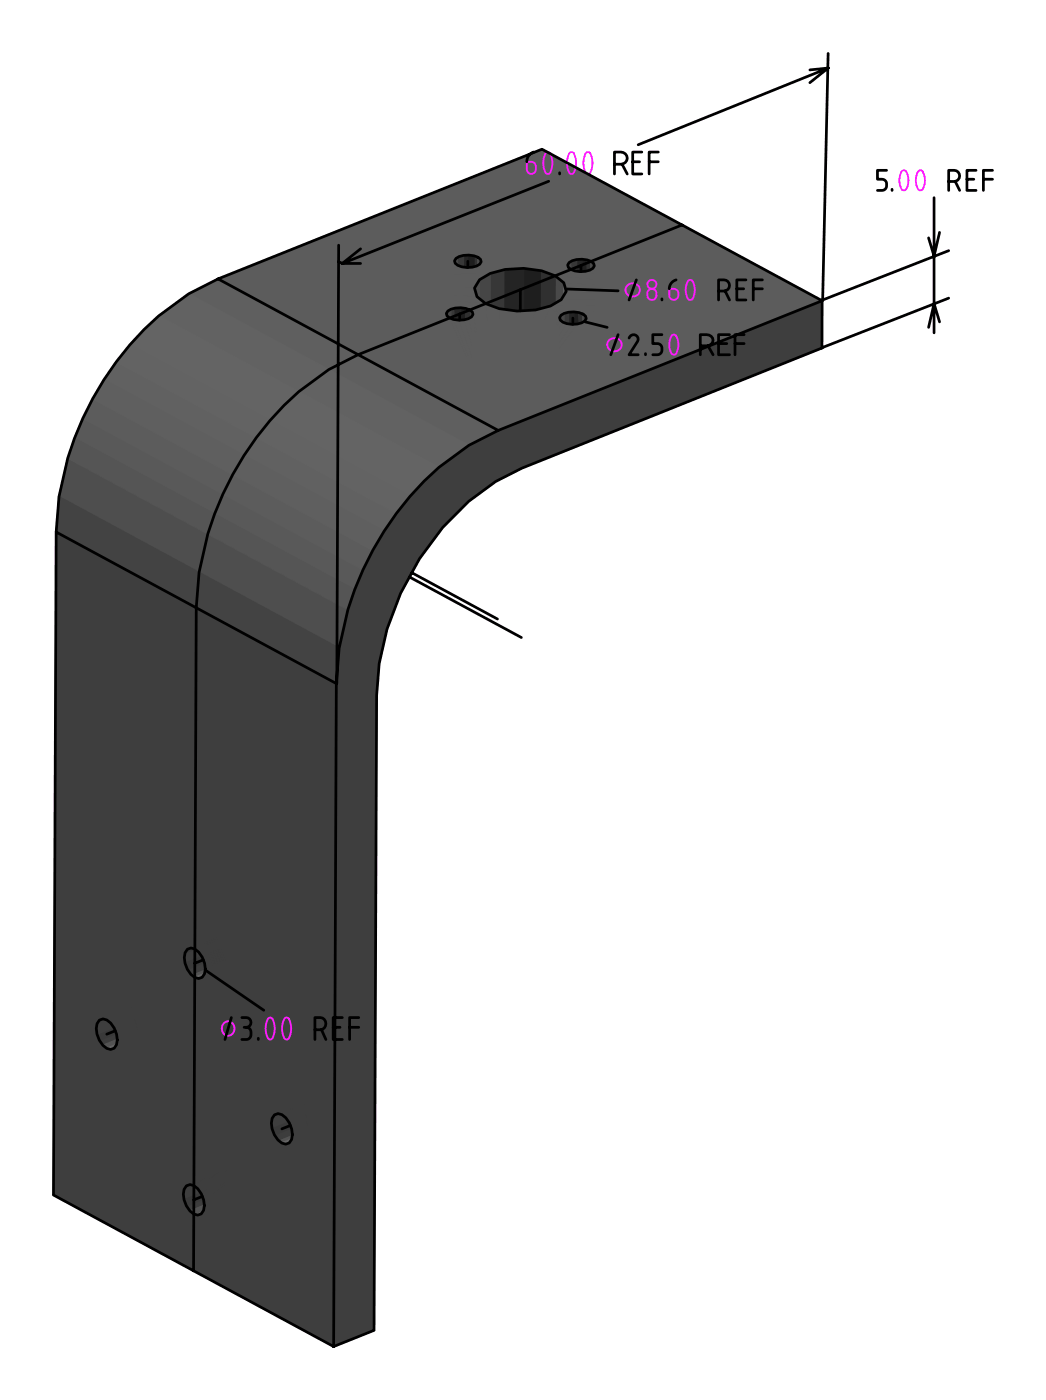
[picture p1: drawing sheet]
<svg xmlns="http://www.w3.org/2000/svg" width="98mm" height="131mm" viewBox="0 0 98 131" stroke-linecap="round" stroke-linejoin="round" font-family="sans-serif">
<g fill="#3e3e3e" stroke="#3e3e3e" stroke-width=".13">
<path d="M31.3 109.2l3.7 15.2-3.8 1.5z"/>
<path d="M34 108.1l1-.4v16.7z"/>
<path d="M31.3 109.2l2.7-1.1 1 16.3z"/>
<path d="M17.2 112.2l3.7-2 .1 .5z"/>
<path d="M17.1 111.7l3.8-1.5-3.7 2z"/>
<path d="M17.1 111.7l3.9-2-.1 .5z"/>
<path d="M17.2 111.2l3.8-1.5-3.9 2z"/>
<path d="M31.3 108.2l2.7-.1-2.7 1.1z"/>
<path d="M34 107.1l1 .6-1 .4z"/>
<path d="M34 107.1l1-.5v1.1z"/>
<path d="M31.3 108.2l2.7-1.1v1z"/>
<path d="M9 96.2l3.9-2-.1 .5z"/>
<path d="M9.1 95.7l3.8-1.5-3.9 2z"/>
<path d="M9.1 96.7l3.7-2v.5z"/>
<path d="M9 96.2l3.8-1.5-3.7 2z"/>
<path d="M25.4 104.6l3.8-1.5-3.8 1.9z"/>
<path d="M25.4 105l3.8-1.9-.1 .4z"/>
<path d="M25.4 105l3.7-1.5-3.7 2.1z"/>
<path d="M25.4 105.6l3.7-2.1 .1 .5z"/>
<path d="M31.3 101.9l2.7 5.2-2.7 1.1z"/>
<path d="M33.6 100.9l1.4 5.7-1 .5z"/>
<path d="M33.6 100.9l1.5-.6-.1 6.3z"/>
<path d="M31.3 101.9l2.3-1 .4 6.2z"/>
<path d="M20.4 93.1l.8 .7 4.2 11.8z"/>
<path d="M8.5 83.6l.3 .3 1.2 11.5z"/>
<path d="M8.5 83.6l1.5 11.8-.4-.1z"/>
<path d="M9.1 96.7l.2 .6-4.3 14.4z"/>
<path d="M17.8 91.1l.4 .3-.1 19.5z"/>
<path d="M17.3 90.7l.2 .2 .6 20z"/>
<path d="M19.3 92.3l.5 .4 5.6 12.9z"/>
<path d="M5 111.7h12.1l.1 .5z"/>
<path d="M19 112.2l12.2 13.7-12.1-13.2z"/>
<path d="M18.5 113.6l.3-.1 12.4 12.4z"/>
<path d="M22 94.4l.4 .4 3.6 9.3z"/>
<path d="M22 94.4l4 9.7-.3 .1z"/>
<path d="M11 97.2l6.2 14-6.3-13.5z"/>
<path d="M9.3 97.3l.3 .4-4.6 14z"/>
<path d="M12.9 87.2l.3 .2 4.9 23.5z"/>
<path d="M12.9 87.2l5.2 23.7-.3-.1z"/>
<path d="M17.5 90.9l.3 .2 .3 19.8z"/>
<path d="M19.1 112.7l12.1 13.2-12.2-12.7z"/>
<path d="M19 112.2l7-5.6 .3 .3z"/>
<path d="M19 112.2l7.3-5.3 4.9 19z"/>
<path d="M9 96.2l.1 .5-4.1 15z"/>
<path d="M9.1 84.1l.2 .2 1.4 11.8z"/>
<path d="M9.1 84.1l1.6 12-.4-.4z"/>
<path d="M5 111.7l12.2-.5-.1 .5z"/>
<path d="M18.7 91.8l.6 .5 6.1 13.3z"/>
<path d="M21.6 94.1l.4 .3 3.7 9.8z"/>
<path d="M21.6 94.1l4.1 10.1-.3 .4z"/>
<path d="M25.4 105.6l.3 .5-6.7 6.1z"/>
<path d="M5 111.7l12.2 .5 .2 .6z"/>
<path d="M26.7 107l.3-.1 4.2 19z"/>
<path d="M21.3 93.9l.3 .2 3.8 10.5z"/>
<path d="M21.3 93.9l4.1 10.7v.4z"/>
<path d="M5 111.7l12.4 1.1 .4 .4z"/>
<path d="M5.1 80.9l2.9 2.3 1 13z"/>
<path d="M5.1 80.9l3.9 15.3-4 15.5z"/>
<path d="M28 99.2l3.3 2.7-.1 24z"/>
<path d="M28 99.2l3.2 26.7-3.9-19.8z"/>
<path d="M9.6 97.7l.4 .3-5 13.7z"/>
<path d="M10.9 97.7l6.3 13.5-6.5-13.2z"/>
<path d="M10 98l.3 .1 6.9 13.1z"/>
<path d="M9.4 84.4l3.1 2.4 4.7 24.4z"/>
<path d="M9.4 84.4l7.8 26.8-6.2-14z"/>
<path d="M27.3 106.1l3.9 19.8-3.9-19.4z"/>
<path d="M9.3 84.3l.1 .1 1.5 12.3z"/>
<path d="M9.3 84.3l1.6 12.4-.2-.6z"/>
<path d="M18.1 113.5l.4 .1 12.7 12.3z"/>
<path d="M22.8 95.1l.3 .2 3.6 9.2z"/>
<path d="M22.8 95.1l3.9 9.4-.3-.3z"/>
<path d="M18.2 91.4l7.2 14.2-7.3 5.3z"/>
<path d="M18.8 111.6l6.6-6-6.4 6.6z"/>
<path d="M26.3 106.9l.4 .1 4.5 18.9z"/>
<path d="M23.3 95.5l4.4 3.5-.6 6z"/>
<path d="M18.5 111.2l6.9-5.6-6.6 6z"/>
<path d="M8.8 83.9l.3 .2 1.2 11.6z"/>
<path d="M8.8 83.9l1.5 11.8-.3-.3z"/>
<path d="M17.8 113.2l13.4 12.7z"/>
<path d="M19 112.2l6.7-6.1 .3 .5z"/>
<path d="M19 113.2l12.2 12.7-12.4-12.4z"/>
<path d="M23.1 95.3l.2 .2 3.8 9.5z"/>
<path d="M23.1 95.3l4 9.7-.4-.5z"/>
<path d="M5 111.7l12.8 1.5 13.4 12.7z"/>
<path d="M18.1 110.9l7.3-5.3-6.9 5.6z"/>
<path d="M20.2 93l.2 .1 5 12.5z"/>
<path d="M21.2 93.8l.1 .1 4.1 11.1z"/>
<path d="M21.2 93.8l4.2 11.2v.6z"/>
<path d="M18.2 91.4l.5 .4 6.7 13.8z"/>
<path d="M13.2 87.4l4.1 3.3 .8 20.2z"/>
<path d="M8 83.2v.1l1.1 12.4z"/>
<path d="M8 83.2l1.1 12.5-.1 .5z"/>
<path d="M9.4 84.4l1.6 12.8z"/>
<path d="M27.3 106.5l3.9 19.4-4.2-19z"/>
<path d="M27.9 99.2h.1l-.7 6.9z"/>
<path d="M27.9 99.2l-.6 6.9v-.5z"/>
<path d="M10.3 98.1l.4-.1 6.5 13.2z"/>
<path d="M12.5 86.8l.2 .2 4.7 23.9z"/>
<path d="M12.5 86.8l4.9 24.1-.2 .3z"/>
<path d="M27.7 99l.2 .2-.6 6.4z"/>
<path d="M27.7 99l-.4 6.6-.2-.6z"/>
<path d="M10 98l7.2 13.2-12.2 .5z"/>
<path d="M19.8 92.7l.4 .3 5.2 12.6z"/>
<path d="M12.7 87l.2 .2 4.9 23.6z"/>
<path d="M12.7 87l5.1 23.8-.4 .1z"/>
<path d="M8.2 83.4l.3 .2 1.1 11.7z"/>
<path d="M8.2 83.4l1.4 11.9-.3 .1z"/>
<path d="M8 83.3l.2 .1 1.1 12z"/>
<path d="M8 83.3l1.3 12.1-.2 .3z"/>
<path d="M22.4 94.8l.4 .3 3.6 9.1z"/>
<path d="M22.4 94.8l4 9.4-.4-.1z"/>
<path d="M67.9 31.7l9-3.6-9 5z"/>
<path d="M67.9 33.1l9-5z"/>
<path d="M67.9 33.1l9-5-9.1 8z"/>
<path d="M67.8 36.1l9.1-8-.1 4.4z"/>
<path d="M54.1 37.2l13.8-5.5-13.8 9z"/>
<path d="M54.1 40.8l13.8-7.7z"/>
<path d="M54.1 40.7l13.8-7.6-13.8 7.7z"/>
<path d="M54.1 40.8l13.8-7.7-13.8 8.5z"/>
<path d="M54.1 41.6l13.8-8.5-.1 3z"/>
<path d="M54.1 40.7l13.8-9v1.4z"/>
<path d="M39.7 45l1.3-1.3-3.2 7.4z"/>
<path d="M46.6 40.2l-11.4 18v-.2z"/>
<path d="M46.6 40.2l-7.4 12-4 6z"/>
<path d="M48.8 43.8l5.3-3.1v.1z"/>
<path d="M46.3 45l7.8-4.3-5.3 3.1z"/>
<path d="M37.8 51.1l-2.5 4v-1.2z"/>
<path d="M46.6 40.2l-.3 4.8-2.5 1.9z"/>
<path d="M35.3 52.5l2.5-1.4-2.5 2.2z"/>
<path d="M37.8 51.1l-2.6 6.9v-1.8z"/>
<path d="M46.6 40.2l-11.4 17.8 2.6-6.9z"/>
<path d="M35.9 49.7l-.6 1.7v-.6z"/>
<path d="M35.9 49.7l1.9 1.4-2.5 .3z"/>
<path d="M48.8 43.8l5.3-3v.8z"/>
<path d="M35.2 62.2l.2-.1-.2 2.9z"/>
<path d="M37.1 48l.7 3.1-1.9-1.4z"/>
<path d="M54.1 37.2v3.5l-7.8 4.3z"/>
<path d="M46.6 40.2l7.5-3-7.8 7.8z"/>
<path d="M35.3 53.3l2.5-2.2-2.5 2.8z"/>
<path d="M39.2 52.2l-4 6.4v-.4z"/>
<path d="M39.2 52.2l-1.7 3.3-2.3 3.1z"/>
<path d="M37.5 55.5l-2.3 4.3v-1.2z"/>
<path d="M37.5 55.5l-1.3 3.3-1 1z"/>
<path d="M35.3 51.4l2.5-.3-2.5 1.4z"/>
<path d="M43.8 41.6l2.8-1.4-8.8 10.9z"/>
<path d="M36.2 58.8l-1 3.4v-2.4z"/>
<path d="M36.2 58.8l-.8 3.3-.2 .1z"/>
<path d="M41 43.7l2.8-2.1-6 9.5z"/>
<path d="M37.8 51.1l-2.6 5.1 .1-1.1z"/>
<path d="M38.3 46.4l-.5 4.7-.7-3.1z"/>
<path d="M46.6 40.2l-2.8 6.7-2.4 2.4z"/>
<path d="M39.7 45l-1.9 6.1 .5-4.7z"/>
<path d="M46.6 40.2l-5.2 9.1-2.2 2.9z"/>
<path d="M17.2 89.5l3.9-1.9-.1 .4z"/>
<path d="M17.3 89.1l3.8-1.5-3.9 1.9z"/>
<path d="M17.3 90.1l3.7-2.1 .1 .6z"/>
<path d="M17.2 89.5l3.8-1.5-3.7 2.1z"/>
<path d="M35.3 55.1l-3.9 8.8 .3-3.3z"/>
<path d="M35.2 58v.2l-3.8 5.7z"/>
<path d="M35.3 53.9v1.2l-3.6 5.5z"/>
<path d="M35.3 53.9l-3.6 6.7 .8-3.6z"/>
<path d="M35.3 52.5v.8l-2.1 1.8z"/>
<path d="M33.9 53.3l1.4-.8-2.1 2.6z"/>
<path d="M35.2 56.2v1.8l-3.8 5.9z"/>
<path d="M35.3 50.8v.6l-.4 .1z"/>
<path d="M31.4 63.9l3.7 36.4-1.5 .6z"/>
<path d="M31.4 63.9l3.8 1.1-.1 35.3z"/>
<path d="M31.4 63.9l3.8-1.7v2.8z"/>
<path d="M31.4 63.9l2.2 37-2.3 1z"/>
<path d="M35.3 53.3v.6l-2.8 3.1z"/>
<path d="M33.2 55.1l2.1-1.8-2.8 3.7z"/>
<path d="M35.2 58.2v.4l-3.8 5.3z"/>
<path d="M35.2 58.6v1.2l-3.8 4.1z"/>
<path d="M35.3 51.4v1.1l-1.4 .8z"/>
<path d="M34.9 51.5l.4-.1-1.4 1.9z"/>
<path d="M35.2 59.8v2.4l-3.8 1.7z"/>
<path d="M35.3 55.1l-.1 1.1-3.8 7.7z"/>
<path d="M5.3 49.8l15.9 44-2.1-3.7z"/>
<path d="M5.3 49.8l3.5 34.1-.3-.3z"/>
<path d="M5.3 49.8l12.6 38.8-.4 .2z"/>
<path d="M17.3 90.1l.2 .8-.2-.2z"/>
<path d="M17.3 90.1l.2 .8z"/>
<path d="M18.9 91.4l.9 1.3-.5-.4z"/>
<path d="M19.1 91.1l.7 1.6-.9-1.3z"/>
<path d="M5.3 49.8l12 39.3-.1 .4z"/>
<path d="M5.3 49.8l17.1 45-.4-.4z"/>
<path d="M5.3 49.8l7.9 37.6-.3-.2z"/>
<path d="M17.5 90.6l.3 .5-.3-.2z"/>
<path d="M5.3 49.8l12.9 38.9-.3-.1z"/>
<path d="M5.3 49.8l4 34.5-.2-.2z"/>
<path d="M18.6 91.5l.7 .8-.6-.5z"/>
<path d="M18.6 91.5l.3-.1 .4 .9z"/>
<path d="M5.3 49.8l12.2 39-.2 .3z"/>
<path d="M5.3 49.8l16.7 44.6-.4-.3z"/>
<path d="M5.3 49.8l16.3 44.3-.3-.2z"/>
<path d="M5.3 49.8l2.7 33.4-2.9-2.3z"/>
<path d="M31.4 63.9l-.1 38-3.3-2.7z"/>
<path d="M5.3 49.8l13.8 40.3z"/>
<path d="M5.3 49.8l11.9 39.7 .1 .6z"/>
<path d="M5.3 49.8l7.2 37-3.1-2.4z"/>
<path d="M5.3 49.8l4.1 34.6-.1-.1z"/>
<path d="M5.3 49.8l13.6 39.7-.3-.5z"/>
<path d="M5.3 49.8l17.8 45.5-.3-.2z"/>
<path d="M5.3 49.8l22.4 49.2-4.4-3.5z"/>
<path d="M5.3 49.8l26.1 14.1-3.7 35.1z"/>
<path d="M5.3 49.8l3.8 34.3-.3-.2z"/>
<path d="M5.3 49.8l18 45.7-.2-.2z"/>
<path d="M19.2 90.6l1.2 2.5-.2-.1z"/>
<path d="M19.1 90.1l1.3 3-1.2-2.5z"/>
<path d="M5.3 49.8l16 44.1-.1-.1z"/>
<path d="M18.2 91.4l.4 .1 .1 .3z"/>
<path d="M5.3 49.8l12 40.9-4.1-3.3z"/>
<path d="M5.3 49.8l12 40.3v.6z"/>
<path d="M5.3 49.8l2.7 33.5v-.1z"/>
<path d="M5.3 49.8l13.3 39.2-.4-.3z"/>
<path d="M5.3 49.8l4.1 34.6z"/>
<path d="M31.4 63.9l-3.4 35.3h-.1z"/>
<path d="M5.3 49.8l7.4 37.2-.2-.2z"/>
<path d="M31.4 63.9l-3.5 35.3-.2-.2z"/>
<path d="M19.1 91.1l1.1 1.9-.4-.3z"/>
<path d="M19.2 90.6l1 2.4-1.1-1.9z"/>
<path d="M5.3 49.8l7.6 37.4-.2-.2z"/>
<path d="M5.3 49.8l3.2 33.8-.3-.2z"/>
<path d="M5.3 49.8l2.9 33.6-.2-.1z"/>
<path d="M5.3 49.8l17.5 45.3-.4-.3z"/>
<path d="M19.1 90.1l2.1 3.7-.8-.7z"/>
</g>
<g fill="#797979" stroke="#797979" stroke-width=".13">
<path d="M18.5 113.6l3.8-1.5z"/>
<path d="M18.8 113.5l3.8-1.5z"/>
<path d="M26.7 107l3.8-1.5z"/>
<path d="M27 106.9l3.8-1.5z"/>
<path d="M10.3 98.1l3.8-1.5z"/>
<path d="M10.7 98l3.8-1.5z"/>
<path d="M18.6 91.5l3.7-1.5z"/>
<path d="M18.9 91.4l3.8-1.5z"/>
</g>
<g fill="#393939" stroke="#393939" stroke-width=".13">
<path d="M17.2 111.2l4-1.8-.2 .3z"/>
<path d="M17.4 110.9l3.8-1.5-4 1.8z"/>
<path d="M17.2 112.2l3.8-1.5-3.6 2.1z"/>
<path d="M17.4 112.8l3.6-2.1 .2 .5z"/>
<path d="M9.1 95.7l4-1.8-.2 .3z"/>
<path d="M9.3 95.4l3.8-1.5-4 1.8z"/>
<path d="M9.3 97.3l3.5-2.1 .3 .6z"/>
<path d="M9.1 96.7l3.7-1.5-3.5 2.1z"/>
<path d="M25.7 104.2l3.7-1.5-4 1.9z"/>
<path d="M25.4 104.6l4-1.9-.2 .4z"/>
<path d="M25.4 105.6l3.8-1.6-3.5 2.1z"/>
<path d="M25.7 106.1l3.5-2.1 .2 .6z"/>
<path d="M17.3 90.1l3.8-1.5-3.6 2z"/>
<path d="M17.5 90.6l3.6-2 .2 .5z"/>
<path d="M17.3 89.1l4-1.9-.2 .4z"/>
<path d="M17.5 88.8l3.8-1.6-4 1.9z"/>
</g>
<g fill="#3d3d3d" stroke="#3d3d3d" stroke-width=".13">
<path d="M17.4 112.8l3.8-1.6-3.4 2z"/>
<path d="M17.8 113.2l3.4-2 .3 .5z"/>
<path d="M9.3 97.3l3.8-1.5-3.5 1.9z"/>
<path d="M9.6 97.7l3.5-1.9 .3 .4z"/>
<path d="M25.7 106.1l3.7-1.5-3.4 2z"/>
<path d="M26 106.6l3.4-2 .4 .5z"/>
<path d="M17.8 91.1l3.5-2 .3 .5z"/>
<path d="M17.5 90.6l3.8-1.5-3.5 2z"/>
</g>
<g fill="#686868" stroke="#686868" stroke-width=".13">
<path d="M18.5 113.6l3.4-1.6 .4 .1z"/>
<path d="M18.1 113.5l3.8-1.5-3.4 1.6z"/>
<path d="M10.3 98.1l3.5-1.6 .3 .1z"/>
<path d="M10 98l3.8-1.5-3.5 1.6z"/>
<path d="M26.7 107l3.4-1.6 .4 .1z"/>
<path d="M26.3 106.9l3.8-1.5-3.4 1.6z"/>
<path d="M18.2 91.4l3.8-1.5-3.4 1.6z"/>
<path d="M18.6 91.5l3.4-1.6 .3 .1z"/>
</g>
<g fill="#545454" stroke="#545454" stroke-width=".13">
<path d="M18.1 113.5l3.4-1.8 .4 .3z"/>
<path d="M17.8 113.2l3.7-1.5-3.4 1.8z"/>
<path d="M9.6 97.7l3.8-1.5-3.4 1.8z"/>
<path d="M10 98l3.4-1.8 .4 .3z"/>
<path d="M26 106.6l3.8-1.5-3.5 1.8z"/>
<path d="M26.3 106.9l3.5-1.8 .3 .3z"/>
<path d="M18.2 91.4l3.4-1.8 .4 .3z"/>
<path d="M17.8 91.1l3.8-1.5-3.4 1.8z"/>
</g>
<g fill="#5f5f5f" stroke="#5f5f5f" stroke-width=".13">
<path d="M55.5 24.6v4.7v-.2z"/>
<path d="M55.5 24.6l.1 .3-.1 4.4z"/>
<path d="M44.9 24.2l.1 4.7-.1-.2z"/>
<path d="M44.9 24.2l.1 .3v4.4z"/>
<path d="M52.7 26.4l.2 5.3-.2-.8z"/>
<path d="M52.7 26.4l.2 .8v4.5z"/>
<path d="M54.7 29.6l.1 .2v4.4z"/>
<path d="M54.7 29.6l.1 4.6-.1-.2z"/>
<path d="M17.6 27.5l2.8-1.4 12.3 6.7z"/>
<path d="M17.6 27.5l13.4 5.9-1.5 .5z"/>
<path d="M17.6 27.5l15.1 5.3-1.7 .6z"/>
<path d="M44.2 29.2v.2v4.4z"/>
<path d="M44.2 29.2v4.6l-.1-.2z"/>
<path d="M31 33.4l1.7-.6 13.9 7.4z"/>
<path d="M29.5 33.9l1.5-.5 15.6 6.8z"/>
<path d="M29.5 33.9l17.1 6.3-2.8 1.4z"/>
<path d="M9.7 35.5l26.2 14.2-16.5-7.5z"/>
<path d="M19.4 42.2l16.5 7.5-.6 1.1z"/>
<path d="M9.7 35.5l9.7 6.7-10.3-5.6z"/>
<path d="M9.1 36.6l10.3 5.6-10.7-4.9z"/>
<path d="M19.4 42.2l15.9 8.6-.4 .7z"/>
<path d="M8.7 37.3l10.7 4.9 15.5 9.3z"/>
</g>
<g fill="#1e1e1e" stroke="#1e1e1e" stroke-width=".13">
<path d="M54.4 24.2l.5 .1v4.4z"/>
<path d="M54.4 24.2l.5 4.5h-.5z"/>
<path d="M43.8 23.9l.5 4.4h-.5z"/>
<path d="M43.8 23.9h.5v4.4z"/>
<path d="M49 25.1l1.6 .2v4.4z"/>
<path d="M49 25.1l1.6 4.6-1.7-.2z"/>
<path d="M53.7 29.2h.4v4.5z"/>
<path d="M53.7 29.2l.4 4.5-.5-.1z"/>
<path d="M43.1 28.8h.5l-.1 4.5z"/>
<path d="M43.1 28.8l.4 4.5-.5-.1z"/>
</g>
<g fill="#454545" stroke="#454545" stroke-width=".13">
<path d="M53.2 24.5l.3 4.3-.3 .2z"/>
<path d="M53.2 24.5l.3-.1v4.4z"/>
<path d="M42.6 24.2l.3-.2v4.4z"/>
<path d="M42.6 24.2l.3 4.2-.3 .2z"/>
<path d="M44.8 26.2l1 3.8-1 .6z"/>
<path d="M44.8 26.2l1-.6v4.4z"/>
<path d="M52.5 29.5l.2-.2v4.4z"/>
<path d="M52.5 29.5l.2 4.2-.3 .2z"/>
<path d="M41.9 29.1l.2 4.2-.3 .2z"/>
<path d="M41.9 29.1l.3-.2-.1 4.4z"/>
</g>
<g fill="#303030" stroke="#303030" stroke-width=".13">
<path d="M54.9 24.3l.4 .1-.1 4.5z"/>
<path d="M54.9 24.3l.3 4.6-.3-.2z"/>
<path d="M44.3 23.9l.4 4.6-.4-.2z"/>
<path d="M44.3 23.9l.4 .2v4.4z"/>
<path d="M50.6 25.3l1.3 .5v4.4z"/>
<path d="M50.6 25.3l1.3 4.9-1.3-.5z"/>
<path d="M54.1 29.2l.4 .2v4.4z"/>
<path d="M54.1 29.2l.4 4.6-.4-.1z"/>
<path d="M43.6 28.8l.3 .2v4.4z"/>
<path d="M43.6 28.8l.3 4.6-.4-.1z"/>
</g>
<g fill="#4e4e4e" stroke="#4e4e4e" stroke-width=".13">
<path d="M53.2 24.5v4.5l-.1-4.2z"/>
<path d="M53.1 24.8l.1 4.2-.1 .2z"/>
<path d="M42.5 24.4l.1 4.2-.1 .2z"/>
<path d="M42.6 24.2v4.4l-.1-4.2z"/>
<path d="M44.4 26.9l.4 3.7-.5 .8z"/>
<path d="M44.8 26.2v4.4l-.4-3.7z"/>
<path d="M52.4 31v2.9l-.1 .2z"/>
<path d="M52.5 29.5l-.1 1.5v-1.4z"/>
<path d="M52.5 29.5l-.1 4.4v-2.9z"/>
<path d="M52.3 29.7v4.4z"/>
<path d="M52.4 29.6v1.4z"/>
<path d="M52.4 31l-.1 3.1z"/>
<path d="M41.9 29.1l-.1 4.4-.1-4.2z"/>
<path d="M41.7 29.3l.1 4.2-.1 .2z"/>
<path d="M6.3 42.8l26.2 14.2-27-10.6z"/>
<path d="M5.5 46.4l27 10.6-.8 3.6z"/>
</g>
<g fill="#4a4a4a" stroke="#4a4a4a" stroke-width=".13">
<path d="M55.3 24.4l.2 .2v4.5z"/>
<path d="M55.3 24.4l.2 4.7-.3-.2z"/>
<path d="M51.9 25.8l.8 5.1-.8-.7z"/>
<path d="M51.9 25.8l.8 .6v4.5z"/>
<path d="M44.7 24.1l.2 .1v4.5z"/>
<path d="M44.7 24.1l.2 4.6-.2-.2z"/>
<path d="M54.5 29.4l.2 .2v4.4z"/>
<path d="M54.5 29.4l.2 4.6-.2-.2z"/>
<path d="M43.9 29l.2 4.6-.2-.2z"/>
<path d="M43.9 29l.3 .2-.1 4.4z"/>
</g>
<g fill="#242424" stroke="#242424" stroke-width=".13">
<path d="M53.9 24.3l.5 4.4h-.5z"/>
<path d="M53.9 24.3l.5-.1v4.5z"/>
<path d="M43.3 23.9l.5 4.4h-.5z"/>
<path d="M43.3 23.9h.5v4.4z"/>
<path d="M47.2 25.2l1.8-.1-.1 4.4z"/>
<path d="M47.2 25.2l1.7 4.3-1.7 .1z"/>
<path d="M53.1 29.2h.6l-.1 4.4z"/>
<path d="M53.1 29.2l.5 4.4h-.5z"/>
<path d="M42.6 28.8h.5l-.1 4.4z"/>
<path d="M42.6 28.8l.4 4.4h-.5z"/>
</g>
<g fill="#373737" stroke="#373737" stroke-width=".13">
<path d="M53.5 24.4l.4 4.3-.4 .1z"/>
<path d="M53.5 24.4l.4-.1v4.4z"/>
<path d="M42.9 24l.4 4.3-.4 .1z"/>
<path d="M42.9 24l.4-.1v4.4z"/>
<path d="M46.5 27.4l.7 2.2-.7 .2z"/>
<path d="M46.5 25.4l.7-.2-.7 2.2z"/>
<path d="M47.2 25.2v4.4l-.7-2.2z"/>
<path d="M45.8 25.6l.7 1.8-.7 2.6z"/>
<path d="M45.8 25.6l.7-.2v2z"/>
<path d="M46.5 27.4v2.4l-.7 .2z"/>
<path d="M52.7 29.3l.4 4.3-.4 .1z"/>
<path d="M52.7 29.3l.4-.1v4.4z"/>
<path d="M42.2 28.9l.3 4.3-.4 .1z"/>
<path d="M42.2 28.9l.4-.1-.1 4.4z"/>
</g>
<g fill="#616161" stroke="#616161" stroke-width=".13">
<path d="M9.7 35.5l11.1 5.1-.5 .6z"/>
<path d="M10.4 34.5l10.7 5.8-.3 .3z"/>
<path d="M10.4 34.5l10.4 6.1-11.1-5.1z"/>
<path d="M10.9 33.8l10.7 5.9-11.2-5.2z"/>
<path d="M10.4 34.5l11.2 5.2-.5 .6z"/>
<path d="M20.3 41.2l16.8 6.8-1.2 1.7z"/>
<path d="M21.6 39.7l15.5 8.3-16.3-7.4z"/>
<path d="M20.8 40.6l16.3 7.4-16.8-6.8z"/>
</g>
<g fill="#646464" stroke="#646464" stroke-width=".13">
<path d="M12.1 32.3l11.7 5.3-.7 .6z"/>
<path d="M12.1 32.3l12.6 4.6-.9 .7z"/>
<path d="M13.5 30.8l11.2 6.1-12.6-4.6z"/>
<path d="M13.5 30.8l1.3-1.3 11.5 6.2z"/>
<path d="M13.5 30.8l11.8 5.6-.6 .5z"/>
<path d="M13.5 30.8l12.8 4.9-1 .7z"/>
<path d="M30.8 40.9l8.9 4.1-.5 .5z"/>
<path d="M24.2 37.3l.5-.4 6.1 4z"/>
<path d="M24.7 36.9l15 8.1-8.9-4.1z"/>
<path d="M25.3 36.4l1-.7 14.7 8z"/>
<path d="M24.7 36.9l.6-.5 15.7 7.3z"/>
<path d="M24.7 36.9l16.3 6.8-1.3 1.3z"/>
<path d="M23.1 38.2l16.1 7.3-.9 .9z"/>
<path d="M23.8 37.6l.4-.3 6.6 3.6z"/>
<path d="M23.1 38.2l.7-.6 7 3.3z"/>
<path d="M23.1 38.2l7.7 2.7 8.4 4.6z"/>
</g>
<g fill="#626262" stroke="#626262" stroke-width=".13">
<path d="M14.8 29.5l12.9 5.4-1.4 .8z"/>
<path d="M14.8 29.5l14.7 4.4-1.8 1z"/>
<path d="M14.8 29.5l2.8-2 11.9 6.4z"/>
<path d="M26.3 35.7l17.5 5.9-2.8 2.1z"/>
<path d="M27.7 34.9l1.8-1 14.3 7.7z"/>
<path d="M26.3 35.7l1.4-.8 16.1 6.7z"/>
</g>
<g fill="#636363" stroke="#636363" stroke-width=".13">
<path d="M12.1 32.3l11 5.9-12.2-4.4z"/>
<path d="M10.9 33.8l11.4 5.2-.7 .7z"/>
<path d="M10.9 33.8l12.2 4.4-.8 .8z"/>
<path d="M22.3 39l.8-.8 15.2 8.2z"/>
<path d="M21.6 39.7l.7-.7 16 7.4z"/>
<path d="M21.6 39.7l16.7 6.7-1.2 1.6z"/>
</g>
<g fill="#5c5c5c" stroke="#5c5c5c" stroke-width=".13">
<path d="M50.7 14l-6 10.1-.4-.2z"/>
<path d="M43.1 28.8l2.3-.4-1.8 .4z"/>
<path d="M50.7 14l-6.4 9.9h-.5z"/>
<path d="M51.9 25.8l1.2-1v.2z"/>
<path d="M48.3 29.1l1.8-.1-3.5 11.2z"/>
<path d="M43.4 29.9l.4-.1 2.8 10.4z"/>
<path d="M51.5 28.6l1.6 .6-.4 .1z"/>
<path d="M44.6 24.9l.2-.2 1 .9z"/>
<path d="M54.8 29.8l22.1-1.7-22.2 1.9z"/>
<path d="M46.7 28.9l1.6 .2-1.7 11.1z"/>
<path d="M50.7 14l3.7 10.2-.5 .1z"/>
<path d="M52.6 30.1l.4 .2-6.4 9.9z"/>
<path d="M51.5 28.6l1.2 .7-.2 .2z"/>
<path d="M54.4 30.2l.3-.2 22.2-1.9z"/>
<path d="M55.5 24.6l21.4 3.5-21.3-3.2z"/>
<path d="M42.4 29.9h.5l3.7 10.3z"/>
<path d="M50.7 14l4.6 10.4-.4-.1z"/>
<path d="M44.2 29.4l2.4 10.8-2.5-10.6z"/>
<path d="M54.7 29.6l22.2-1.5-22.1 1.7z"/>
<path d="M51.5 28.6l.8 1.1-5.7 10.5z"/>
<path d="M20.4 26.1l22.2-1.9-.1 .2z"/>
<path d="M51.5 28.6l25.4-.5-22.8 1.1z"/>
<path d="M51.5 28.6l2.6 .6z"/>
<path d="M43.2 24.9l2.6 .7z"/>
<path d="M50.1 29l1.4-.4-4.9 11.6z"/>
<path d="M51.9 25.8l1.8-.5 .5 .1z"/>
<path d="M52.4 29.9l.2 .2-6 10.1z"/>
<path d="M50.7 14l-1.7 11.1-1.8 .1z"/>
<path d="M43.9 29l1.5-.6-1.2 .8z"/>
<path d="M20.4 26.1l24 .8 .2 .8z"/>
<path d="M50.7 14l-5.7 10.5-.1-.3z"/>
<path d="M50.7 14l4.2 10.3-.5-.1z"/>
<path d="M20.4 26.1l24.2 1.6 .8 .7z"/>
<path d="M54 30.3l22.9-2.2-30.3 12.1z"/>
<path d="M50.7 14l-4.9 11.6-.8-1.1z"/>
<path d="M54.5 29.4l22.4-1.3-22.2 1.5z"/>
<path d="M54.7 25.4l.4-.1 21.8 2.8z"/>
<path d="M50.7 14l2.8 10.4-.3 .1z"/>
<path d="M55.1 25.3l.3-.2 21.5 3z"/>
<path d="M45.4 28.4l1.3 .5-.1 11.3z"/>
<path d="M20.4 26.1l25 2.3-2.3 .4z"/>
<path d="M50.7 14l2.4 10.8-1.2 1z"/>
<path d="M20.4 26.1l22.4-1.3 .4 .1z"/>
<path d="M20.4 26.1l25.4-.5-1 .6z"/>
<path d="M20.4 26.1l22.1-1.7 .1 .2z"/>
<path d="M51.9 25.8l1.2-.8 .3 .2z"/>
<path d="M51.9 25.8l2.3-.4 22.7 2.7z"/>
<path d="M43.6 25h.6l1.6 .6z"/>
<path d="M51.9 25.8l1.5-.6 .3 .1z"/>
<path d="M20.4 26.1l22.7 2.7h-.5z"/>
<path d="M45 24.5l.8 1.1-1-.9z"/>
<path d="M50.7 14l2.5 10.5-.1 .3z"/>
<path d="M43.8 29.8l.3-.2 2.5 10.6z"/>
<path d="M52.9 27.2l24 .9-24.4-.1z"/>
<path d="M50.7 14l-5.8 10.2-.2-.1z"/>
<path d="M20.4 26.1l22.5-2.1-.3 .2z"/>
<path d="M54.1 29.2l22.8-1.1-22.4 1.3z"/>
<path d="M20.4 26.1l21.3 3.2 .1 .2z"/>
<path d="M20.4 26.1l21.6 3.6 4.6 10.5z"/>
<path d="M51.5 28.6l1-.6 24.4 .1z"/>
<path d="M51.5 28.6l1 .9-.2 .2z"/>
<path d="M50.7 14l4.8 10.6-.2-.2z"/>
<path d="M51.9 25.8l25 2.3-24.2-1.7z"/>
<path d="M20.4 26.1l22.2 2.7-.4 .1z"/>
<path d="M50.7 14l-3.5 11.2-1.4 .4z"/>
<path d="M53 30.3h.5l-6.9 9.9z"/>
<path d="M53.5 30.3h.5l-7.4 9.9z"/>
<path d="M44.2 29.2l1.2-.8-1.2 1z"/>
<path d="M20.4 26.1l21.8 2.8-.3 .2z"/>
<path d="M50.7 14l-6.9 9.9h-.5z"/>
<path d="M50.7 14l26.2 14.1-21.4-3.5z"/>
<path d="M50.7 14l3.2 10.3-.4 .1z"/>
<path d="M52.7 26.4l24.2 1.7-24-.9z"/>
<path d="M52.3 29.7l.1 .2-5.8 10.3z"/>
<path d="M44.2 25l.4-.1 1.2 .7z"/>
<path d="M43.6 28.8l1.8-.4-1.5 .6z"/>
<path d="M54 30.3l.4-.1 22.5-2.1z"/>
<path d="M20.4 26.1l22.8-1.2 2.6 .7z"/>
<path d="M42 29.7l.4 .2 4.2 10.3z"/>
<path d="M20.4 26.1l21.5 3-.2 .2z"/>
<path d="M54.2 25.4h.5l22.2 2.7z"/>
<path d="M44.2 29.4l1.2-1 1.2 11.8z"/>
<path d="M20.4 26.1l24.4 .1-.4 .7z"/>
<path d="M20.4 26.1l22.2-1.5 .2 .2z"/>
<path d="M50.7 14l1.2 11.8-1.3-.5z"/>
<path d="M50.7 14l-7.4 9.9-.4 .1z"/>
<path d="M51.5 28.6l2.2 .6h-.6z"/>
<path d="M55.6 24.9l21.3 3.2-21.5-3z"/>
<path d="M42.9 29.9h.5l3.2 10.3z"/>
<path d="M20.4 26.1l21.4 3.4 .2 .2z"/>
<path d="M50.7 14l-.1 11.3-1.6-.2z"/>
<path d="M20.4 26.1l30.3-12.1-7.8 10z"/>
<path d="M7.7 39.1l27.2 12.4-1 1.8z"/>
<path d="M8.7 37.3l26.2 14.2-27.2-12.4z"/>
</g>
<g fill="#595959" stroke="#595959" stroke-width=".13">
<path d="M7 41l26.9 12.3-.7 1.8z"/>
<path d="M7.7 39.1l26.2 14.2-26.9-12.3z"/>
</g>
<g fill="#555" stroke="#555" stroke-width=".13">
<path d="M7 41l26.2 14.1-26.9-12.3z"/>
<path d="M6.3 42.8l26.9 12.3-.7 1.9z"/>
</g>
<g fill="#434343" stroke="#434343" stroke-width=".13">
<path d="M5.5 46.4l26.2 14.2-26.4-10.8z"/>
<path d="M5.3 49.8l26.4 10.8-.3 3.3z"/>
</g>
<g fill="none" stroke="#000" stroke-width=".26">
<path d="M49.9 14.2a.95 .95 0 0 0-.7 .9M51.3 17l-19.3 7.6h1.7M52.3 16.2v.1M57.4 15.4h.6a.57 .57 0 0 0 .6-.6 .57 .57 0 0 0-.6-.6h-.6v2.1M58.2 15.3l.4 1M59.2 15.1h.6M60 14.2h-.8v2.1h.8M60.7 15.1h.8M61.5 14.2h-.8v2.1M77.4 5l-.5 23.1 11.8-4.7M77.4 6.4l-17.7 7.1M77.4 6.4l-1.7 .1"/>
<path d="M77.4 6.4l-1.7 1.3M82.9 15.9h-.9v.9h.5a.53 .53 0 0 1 .4 .5 .53 .53 0 0 1-.4 .5h-.5M83.4 17.7v.1M87.3 18.5v12.6M88.7 17h.5a.52 .52 0 0 0 .5-.6 .52 .52 0 0 0-.5-.5h-.5v1.9M89.3 17l.4 .8M90.4 16.8h.6M91.3 15.9h-.9v1.9h.9M91.9 16.8h.9M92.8 15.9h-.9v1.9M20.4 26.1l26.2 14.1a23.2 23.2 0 0 0-9.5 7.8 28.2 28.2 0 0 0-5.7 15.9l-26.1-14.1a27.9 27.9 0 0 1 12.3-22.3l2.8-1.4 30.3-12.1 26.2 14.1-.1 4.4-28 11.3a21.3 21.3 0 0 0-9.6 8.4 24.5 24.5 0 0 0-4 12.8l-.2 59.4-3.8 1.5M31.7 22.9l-.5 103"/>
<path d="M33.7 23.3l-1.7 1.3-.3-.1M41.9 29.1a2.04 2.04 0 0 1 2.3 .1v.2a1.28 1.28 0 0 1-1.3 .5 1 1 0 0 1-1.2-.6zM42.6 24.2a2.04 2.04 0 0 1 2.3 0l.1 .3a1.28 1.28 0 0 1-1.4 .5 1 1 0 0 1-1.1-.6zM43 29.4v.5M43.7 24.4v.6M44.8 26.2a7.3 7.3 0 0 1 7.1-.4l.8 .6 .2 .8-.4 .8a7.3 7.3 0 0 1-7.1 .4l-.8-.7-.2-.8zM48.6 27.1v2M52.5 29.5a2.04 2.04 0 0 1 2.2 .1l.1 .2a1.28 1.28 0 0 1-1.3 .5 1 1 0 0 1-1.2-.6zM53 27l4.8 .2M53.2 24.5a2.04 2.04 0 0 1 2.3 .1l.1 .3a1.28 1.28 0 0 1-1.4 .5 1 1 0 0 1-1.1-.6zM53.6 29.7v.6M54.3 24.8v.6"/>
<path d="M54.7 30.1l2.1 .5M57.8 31.3l-.7 1.9M58.8 31.6a.43 .43 0 0 1 .6-.3 .43 .43 0 0 1 .2 .6l-.8 1.3h.9M59.5 26.2l-.7 1.9M60.3 33.1v.1M61.9 31.3h-.9v.8h.5a.53 .53 0 0 1 .4 .6 .53 .53 0 0 1-.4 .5h-.5M61.9 27.9v.2M63.2 26.2a.88 .88 0 0 0-.6 .8M63.8 21l-30.3 12.2a23.2 23.2 0 0 0-9.5 7.7 28.2 28.2 0 0 0-5.7 15.9l-.2 62M65.5 32.3h.6a.53 .53 0 0 0 .6-.5 .53 .53 0 0 0-.6-.5h-.6v1.9M66.2 32.3l.5 .9M67.2 27.2h.5a.52 .52 0 0 0 .5-.5 .52 .52 0 0 0-.5-.5h-.5v1.9"/>
<path d="M67.2 32.1h.7M67.8 27.2l.4 .9M68.2 31.3h-1v1.9h1M68.7 32.1h.9M68.9 27h.6M69.6 31.3h-.9v1.9M69.7 26.2h-.8v1.9h.8M70.4 27h.9M71.3 26.2h-.9v1.9M76.9 28.1l-30.3 12.1M87.8 30.1l-.5-1.7-.5 2.2M87.8 21.7l-.5 2.3-.5-1.8"/>
<path d="M88.7 27.9l-11.8 4.6M5.3 49.8l-.3 61.9 26.2 14.2M38.3 54l10.4 5.6M38.5 53.6l8 4.3M9.3 95.4l.3-.1a2.01 2.01 0 0 1 1.3 2.4l-.2 .3-.4 .1a2.01 2.01 0 0 1-1.2-2.4zM10.8 96.4l-.8 .3M17.5 88.8l.4-.2a2.01 2.01 0 0 1 1.2 2.5l-.2 .3-.3 .1a2.01 2.01 0 0 1-1.3-2.4zM19 89.8l-.8 .3M19.2 90.7l5.5 3.8M21.6 95.2l-.6 2M22.6 95.2h.4a.47 .47 0 0 1 .5 .5 .47 .47 0 0 1-.7 .4M23 96.1a.6 .6 0 0 1 .5 .5 .6 .6 0 0 1-.4 .6h-.5"/>
<path d="M24.1 97.1v.1M29.4 96.3h.6a.57 .57 0 0 0 .5-.6 .57 .57 0 0 0-.5-.5h-.6v2M30.1 96.3l.4 .9M31.1 96.1h.7M32 95.2h-.9v2h.9M32.7 96.1h.8M33.5 95.2h-.8v2M17.4 110.9l.4-.1a2.01 2.01 0 0 1 1.2 2.4l-.2 .3-.3 .1a2.01 2.01 0 0 1-1.3-2.4zM18.9 111.9l-.8 .3M25.7 104.2l.3-.1a2.01 2.01 0 0 1 1.3 2.4l-.3 .4-.3 .1a2.01 2.01 0 0 1-1.3-2.4zM27.1 105.2l-.7 .4"/>
</g>
<g fill="none" stroke="#ff19ff" stroke-width=".17">
<path d="M49.2 15.1h.5a.58 .58 0 0 1 .4 .6 .58 .58 0 0 1-.4 .6 .44 .44 0 0 1-.5-.5zM51 14.3l.3-.1a1.64 1.64 0 0 1 .1 2 .26 .26 0 0 1-.4 0 1.98 1.98 0 0 1 0-1.9zM53.3 14.3l.2-.1a1.64 1.64 0 0 1 .1 2 .26 .26 0 0 1-.4 0 1.98 1.98 0 0 1 .1-1.9zM54.8 14.3l.2-.1a1.64 1.64 0 0 1 .2 2 .26 .26 0 0 1-.4 0 1.98 1.98 0 0 1 0-1.9zM84.3 16l.3-.1a1.37 1.37 0 0 1 0 1.9h-.2a1.45 1.45 0 0 1-.1-1.8zM85.9 16l.2-.1a1.37 1.37 0 0 1 0 1.9h-.1a1.45 1.45 0 0 1-.1-1.8zM60.6 27.1a.48 .48 0 0 1 .8 .4 .48 .48 0 0 1-.8 .4l-.1-.3zM62.6 27h.4a.51 .51 0 0 1 .4 .6 .51 .51 0 0 1-.6 .4l-.2-.2zM62.8 31.4l.3-.1a1.37 1.37 0 0 1 0 1.9h-.2a1.45 1.45 0 0 1-.1-1.8zM64.4 26.2h.2a1.37 1.37 0 0 1 0 1.8h-.1a1.45 1.45 0 0 1-.1-1.8zM20.9 95.7a.65 .65 0 0 1 1 .2 .65 .65 0 0 1-.3 .9 .66 .66 0 0 1-.8-.3 .66 .66 0 0 1 .1-.8zM25.1 95.2h.2a1.64 1.64 0 0 1 .2 1.9 .26 .26 0 0 1-.5 0 1.98 1.98 0 0 1 .1-1.9z"/>
<path d="M26.6 95.2h.3a1.64 1.64 0 0 1 .1 1.9 .26 .26 0 0 1-.4 0 1.98 1.98 0 0 1 0-1.9z"/>
<circle cx="57.4" cy="32.2" r=".66"/>
<circle cx="59.1" cy="27.1" r=".66"/>
<circle cx="60.9" cy="26.6" r=".42"/>
</g>
</svg>
